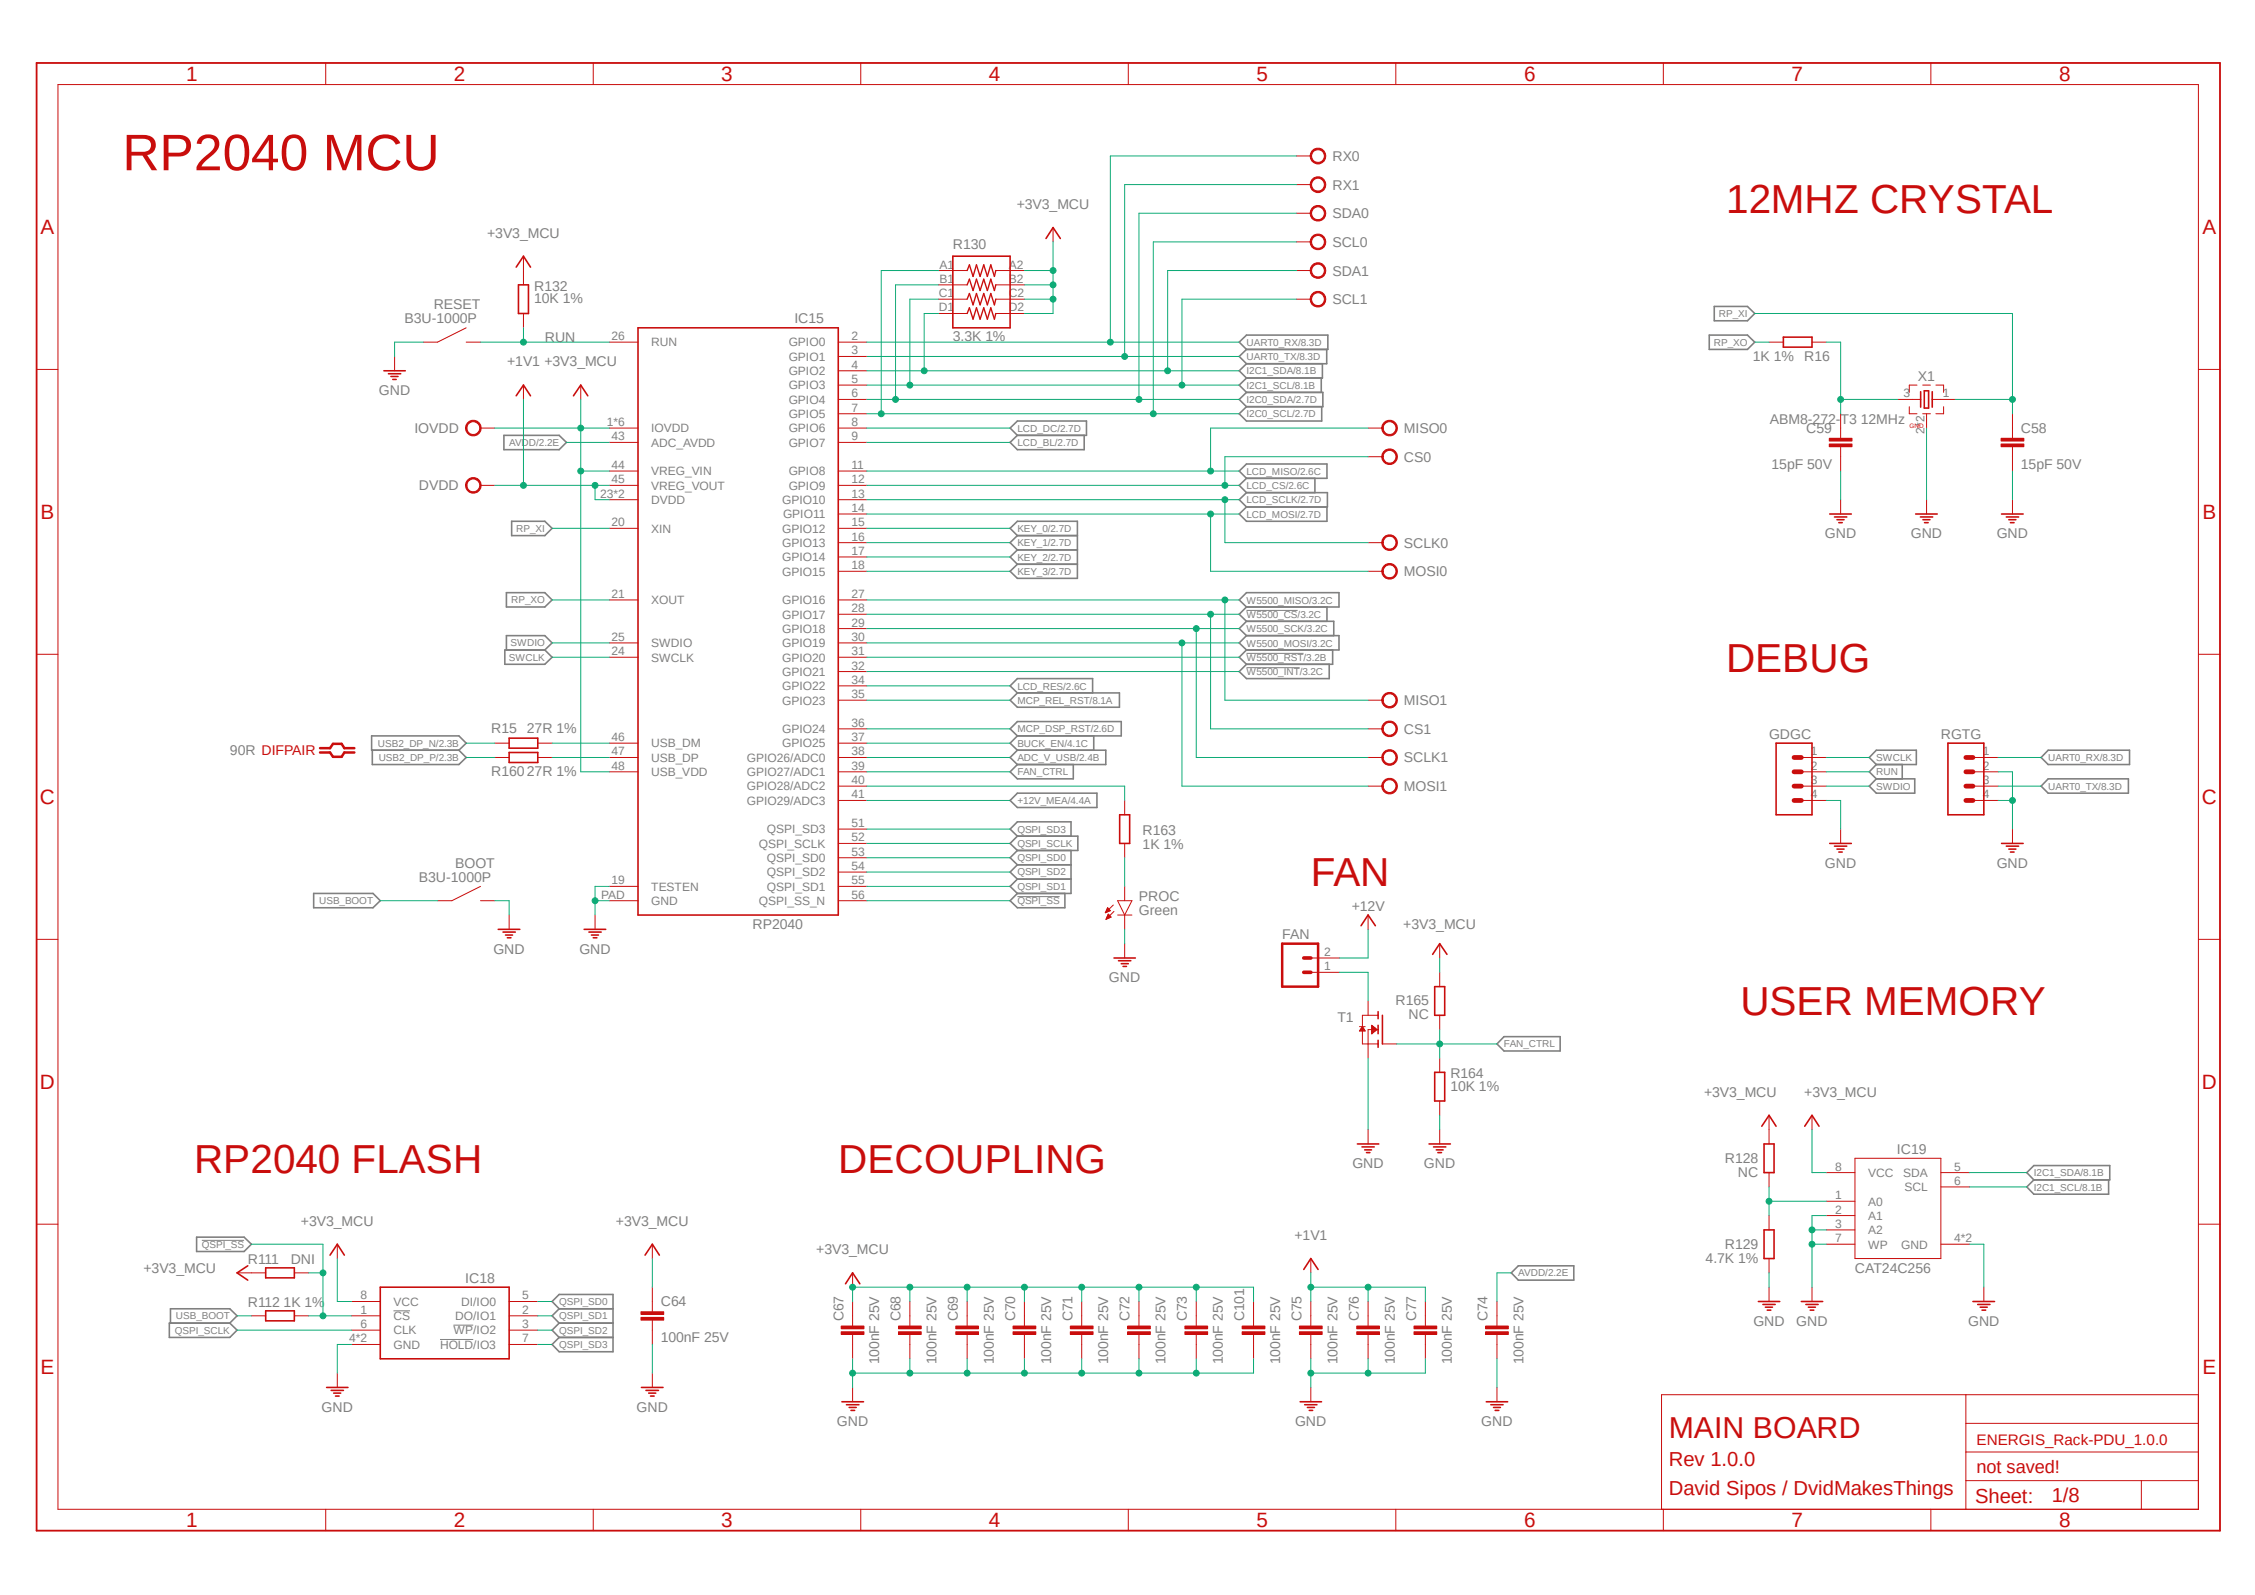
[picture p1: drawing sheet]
<svg xmlns="http://www.w3.org/2000/svg" width="420mm" height="297mm" viewBox="0 0 420 297" stroke-linecap="round" stroke-linejoin="round" font-family="sans-serif">
<defs><g id="words">
<text font-size="9.6" fill="#c90d0c" x="22.8" y="31.7">RP2040 MCU</text>
<g font-size="7.5" fill="#c90d0c">
<text x="321.5" y="39.7">12MHZ CRYSTAL</text>
<text x="321.5" y="125.1">DEBUG</text>
<text x="244.1" y="165.1">FAN</text>
<text x="324.1" y="189.1">USER MEMORY</text>
<text x="36.2" y="218.4">RP2040 FLASH</text>
<text x="156.1" y="218.4">DECOUPLING</text>
</g>
<text font-size="5.6" fill="#c90d0c" x="310.8" y="267.7">MAIN BOARD</text>
<g font-size="3.9" fill="#c90d0c">
<text x="34.7" y="15.1">1</text>
<text x="84.5" y="15.1">2</text>
<text x="134.3" y="15.1">3</text>
<text x="184.2" y="15.1">4</text>
<text x="234" y="15.1">5</text>
<text x="283.8" y="15.1">6</text>
<text x="333.7" y="15.1">7</text>
<text x="383.5" y="15.1">8</text>
<text x="7.5" y="43.6">A</text>
<text x="410.2" y="43.6">A</text>
<text x="7.5" y="96.7">B</text>
<text x="410.2" y="96.7">B</text>
<text x="7.4" y="149.7">C</text>
<text x="410.1" y="149.7">C</text>
<text x="7.4" y="202.8">D</text>
<text x="410.1" y="202.8">D</text>
<text x="7.5" y="255.9">E</text>
<text x="410.2" y="255.9">E</text>
<text x="34.7" y="284.4">1</text>
<text x="84.5" y="284.4">2</text>
<text x="134.3" y="284.4">3</text>
<text x="184.2" y="284.4">4</text>
<text x="234" y="284.4">5</text>
<text x="283.8" y="284.4">6</text>
<text x="333.7" y="284.4">7</text>
<text x="383.5" y="284.4">8</text>
</g>
<g font-size="3.8" fill="#c90d0c">
<text x="310.8" y="273">Rev 1.0.0</text>
<text x="310.8" y="278.4">David Sipos / DvidMakesThings</text>
<text x="367.9" y="279.8">Sheet:</text>
<text x="382.1" y="279.7">1/8</text>
</g>
<text font-size="3.4" fill="#c90d0c" x="368.1" y="274.4">not saved!</text>
<text font-size="2.8" fill="#c90d0c" x="368.1" y="269">ENERGIS_Rack-PDU_1.0.0</text>
<g font-size="2.6" fill="#808080">
<text x="248.2" y="30">RX0</text>
<text x="248.2" y="35.3">RX1</text>
<text x="189.4" y="38.9">+3V3_MCU</text>
<text x="248.2" y="40.6">SDA0</text>
<text x="90.7" y="44.2">+3V3_MCU</text>
<text x="177.5" y="46.4">R130</text>
<text x="248.2" y="46">SCL0</text>
<text x="248.2" y="51.3">SDA1</text>
<text x="80.8" y="57.6">RESET</text>
<text x="99.5" y="56.5">10K 1%</text>
<text x="99.5" y="54.1">R132</text>
<text x="248.2" y="56.6">SCL1</text>
<text x="75.4" y="60.2">B3U-1000P</text>
<text x="101.5" y="63.7">RUN</text>
<text x="148" y="60.2">IC15</text>
<text x="177.5" y="63.5">3.3K 1%</text>
<text x="94.4" y="68.2">+1V1 +3V3_MCU</text>
<text x="326.5" y="67.1">1K 1%</text>
<text x="336" y="67.1">R16</text>
<text x="357.2" y="70.9">X1</text>
<text x="70.6" y="73.6">GND</text>
<text x="77.2" y="80.6">IOVDD</text>
<text x="261.5" y="80.6">MISO0</text>
<text x="329.6" y="78.9">ABM8-272-T3 12MHz</text>
<text x="336.4" y="80.6">C59</text>
<text x="376.4" y="80.6">C58</text>
<text x="261.5" y="86">CS0</text>
<text x="329.9" y="87.3">15pF 50V</text>
<text x="376.4" y="87.3">15pF 50V</text>
<text x="78" y="91.3">DVDD</text>
<text x="261.5" y="102">SCLK0</text>
<text x="339.9" y="100.2">GND</text>
<text x="355.9" y="100.2">GND</text>
<text x="371.9" y="100.2">GND</text>
<text x="261.5" y="107.3">MOSI0</text>
<text x="261.5" y="131.3">MISO1</text>
<text x="91.5" y="136.5">R15</text>
<text x="98.1" y="136.5">27R 1%</text>
<text x="261.5" y="136.7">CS1</text>
<text x="329.5" y="137.6">GDGC</text>
<text x="361.5" y="137.6">RGTG</text>
<text x="42.8" y="140.6">90R DIFPAIR</text>
<text x="261.5" y="142">SCLK1</text>
<text x="91.5" y="144.5">R16027R 1%</text>
<text x="261.5" y="147.3">MOSI1</text>
<text x="212.8" y="155.5">R163</text>
<text x="84.8" y="161.6">BOOT</text>
<text x="212.8" y="158.2">1K 1%</text>
<text x="339.9" y="161.6">GND</text>
<text x="371.9" y="161.6">GND</text>
<text x="78" y="164.3">B3U-1000P</text>
<text x="212.1" y="167.7">PROC</text>
<text x="140.2" y="173.1">RP2040</text>
<text x="212.1" y="170.4">Green</text>
<text x="251.8" y="169.6">+12V</text>
<text x="261.4" y="173.1">+3V3_MCU</text>
<text x="91.9" y="177.6">GND</text>
<text x="107.9" y="177.6">GND</text>
<text x="238.8" y="174.9">FAN</text>
<text x="206.5" y="182.9">GND</text>
<text x="249.1" y="190.4">T1</text>
<text x="259.9" y="187.2">R165</text>
<text x="262.3" y="189.8">NC</text>
<text x="270.1" y="203.2">10K 1%</text>
<text x="270.1" y="200.8">R164</text>
<text x="317.4" y="204.2">+3V3_MCU</text>
<text x="336" y="204.2">+3V3_MCU</text>
<text x="353.3" y="214.9">IC19</text>
<text x="251.9" y="217.5">GND</text>
<text x="265.2" y="217.5">GND</text>
<text x="321.3" y="216.5">R128</text>
<text x="323.7" y="219.2">NC</text>
<text x="56" y="228.2">+3V3_MCU</text>
<text x="114.7" y="228.2">+3V3_MCU</text>
<text x="152" y="233.5">+3V3_MCU</text>
<text x="241.1" y="230.9">+1V1</text>
<text x="321.3" y="232.5">R129</text>
<text x="26.7" y="237">+3V3_MCU</text>
<text x="46.1" y="235.5">R111</text>
<text x="54.1" y="235.5">DNI</text>
<text x="86.7" y="238.9">IC18</text>
<text x="317.7" y="235.1">4.7K 1%</text>
<text x="345.5" y="237">CAT24C256</text>
<text x="46.1" y="243.5">R112</text>
<text x="52.8" y="243.5">1K 1%</text>
<text x="123.1" y="243.3">C64</text>
<text x="123.1" y="250">100nF 25V</text>
<text x="157.1" y="246.1" transform="rotate(-90 157.1 246.1)">C67</text>
<text x="167.7" y="246.1" transform="rotate(-90 167.7 246.1)">C68</text>
<text x="178.4" y="246.1" transform="rotate(-90 178.4 246.1)">C69</text>
<text x="189.1" y="246.1" transform="rotate(-90 189.1 246.1)">C70</text>
<text x="199.7" y="246.1" transform="rotate(-90 199.7 246.1)">C71</text>
<text x="210.4" y="246.1" transform="rotate(-90 210.4 246.1)">C72</text>
<text x="221.1" y="246.1" transform="rotate(-90 221.1 246.1)">C73</text>
<text x="231.7" y="246.1" transform="rotate(-90 231.7 246.1)">C101</text>
<text x="242.4" y="246.1" transform="rotate(-90 242.4 246.1)">C75</text>
<text x="253.1" y="246.1" transform="rotate(-90 253.1 246.1)">C76</text>
<text x="263.7" y="246.1" transform="rotate(-90 263.7 246.1)">C77</text>
<text x="277.1" y="246.1" transform="rotate(-90 277.1 246.1)">C74</text>
<text x="326.6" y="246.9">GND</text>
<text x="334.6" y="246.9">GND</text>
<text x="366.6" y="246.9">GND</text>
<text x="163.7" y="254.1" transform="rotate(-90 163.7 254.1)">100nF 25V</text>
<text x="174.4" y="254.1" transform="rotate(-90 174.4 254.1)">100nF 25V</text>
<text x="185.1" y="254.1" transform="rotate(-90 185.1 254.1)">100nF 25V</text>
<text x="195.7" y="254.1" transform="rotate(-90 195.7 254.1)">100nF 25V</text>
<text x="206.4" y="254.1" transform="rotate(-90 206.4 254.1)">100nF 25V</text>
<text x="217.1" y="254.1" transform="rotate(-90 217.1 254.1)">100nF 25V</text>
<text x="227.8" y="254.1" transform="rotate(-90 227.8 254.1)">100nF 25V</text>
<text x="238.4" y="254.1" transform="rotate(-90 238.4 254.1)">100nF 25V</text>
<text x="249.1" y="254.1" transform="rotate(-90 249.1 254.1)">100nF 25V</text>
<text x="259.8" y="254.1" transform="rotate(-90 259.8 254.1)">100nF 25V</text>
<text x="270.4" y="254.1" transform="rotate(-90 270.4 254.1)">100nF 25V</text>
<text x="283.8" y="254.1" transform="rotate(-90 283.8 254.1)">100nF 25V</text>
<text x="59.9" y="262.9">GND</text>
<text x="118.6" y="262.9">GND</text>
<text x="155.9" y="265.6">GND</text>
<text x="241.2" y="265.6">GND</text>
<text x="275.9" y="265.6">GND</text>
</g>
<g font-size="2.2" fill="#808080">
<text x="175" y="50">A1</text>
<text x="175" y="52.7">B1</text>
<text x="187.9" y="50">A2</text>
<text x="187.9" y="52.7">B2</text>
<text x="174.8" y="55.4">C1</text>
<text x="174.8" y="58">D1</text>
<text x="187.9" y="55.4">C2</text>
<text x="187.9" y="58">D2</text>
<text x="113.9" y="63.3">26</text>
<text x="121.3" y="64.5">RUN</text>
<text x="146.9" y="64.5">GPIO0</text>
<text x="158.6" y="63.3">2</text>
<text x="158.6" y="66">3</text>
<text x="146.9" y="67.2">GPIO1</text>
<text x="146.9" y="69.8">GPIO2</text>
<text x="158.6" y="68.7">4</text>
<text x="158.6" y="71.3">5</text>
<text x="146.9" y="72.5">GPIO3</text>
<text x="146.9" y="75.2">GPIO4</text>
<text x="146.9" y="77.9">GPIO5</text>
<text x="158.6" y="74">6</text>
<text x="158.6" y="76.7">7</text>
<text x="354.5" y="74">3</text>
<text x="361.9" y="74">1</text>
<text x="113" y="79.3">1*6</text>
<text x="113.9" y="82">43</text>
<text x="121.3" y="80.5">IOVDD</text>
<text x="121.3" y="83.2">ADC_AVDD</text>
<text x="146.9" y="80.5">GPIO6</text>
<text x="146.9" y="83.2">GPIO7</text>
<text x="158.6" y="79.3">8</text>
<text x="158.6" y="82">9</text>
<text x="358.4" y="80.8" transform="rotate(-90 358.4 80.8)">2*2</text>
<text x="113.9" y="87.3">44</text>
<text x="121.3" y="88.5">VREG_VIN</text>
<text x="146.9" y="88.5">GPIO8</text>
<text x="158.6" y="87.3">11</text>
<text x="111.8" y="92.7">23*2</text>
<text x="113.9" y="90">45</text>
<text x="121.3" y="93.9">DVDD</text>
<text x="121.3" y="91.2">VREG_VOUT</text>
<text x="145.7" y="93.9">GPIO10</text>
<text x="146.9" y="91.2">GPIO9</text>
<text x="158.6" y="90">12</text>
<text x="158.6" y="92.7">13</text>
<text x="158.6" y="95.3">14</text>
<text x="113.9" y="98">20</text>
<text x="121.3" y="99.2">XIN</text>
<text x="145.7" y="99.2">GPIO12</text>
<text x="145.7" y="101.9">GPIO13</text>
<text x="145.8" y="96.5">GPIO11</text>
<text x="158.6" y="98">15</text>
<text x="158.6" y="100.7">16</text>
<text x="145.7" y="104.5">GPIO14</text>
<text x="145.7" y="107.2">GPIO15</text>
<text x="158.6" y="103.3">17</text>
<text x="158.6" y="106">18</text>
<text x="113.9" y="111.3">21</text>
<text x="121.3" y="112.5">XOUT</text>
<text x="145.7" y="112.5">GPIO16</text>
<text x="158.6" y="111.3">27</text>
<text x="113.9" y="119.3">25</text>
<text x="145.7" y="115.2">GPIO17</text>
<text x="145.7" y="117.9">GPIO18</text>
<text x="158.6" y="114">28</text>
<text x="158.6" y="116.7">29</text>
<text x="158.6" y="119.3">30</text>
<text x="113.9" y="122">24</text>
<text x="121.3" y="123.2">SWCLK</text>
<text x="121.3" y="120.5">SWDIO</text>
<text x="145.7" y="120.5">GPIO19</text>
<text x="145.7" y="123.2">GPIO20</text>
<text x="145.7" y="125.9">GPIO21</text>
<text x="158.6" y="122">31</text>
<text x="158.6" y="124.7">32</text>
<text x="145.7" y="128.5">GPIO22</text>
<text x="145.7" y="131.2">GPIO23</text>
<text x="158.6" y="127.3">34</text>
<text x="158.6" y="130">35</text>
<text x="145.7" y="136.5">GPIO24</text>
<text x="158.6" y="135.3">36</text>
<text x="113.9" y="138">46</text>
<text x="113.9" y="140.7">47</text>
<text x="113.9" y="143.3">48</text>
<text x="121.3" y="139.2">USB_DM</text>
<text x="121.3" y="141.9">USB_DP</text>
<text x="139.1" y="141.9">GPIO26/ADC0</text>
<text x="145.7" y="139.2">GPIO25</text>
<text x="158.6" y="138">37</text>
<text x="158.6" y="140.7">38</text>
<text x="158.6" y="143.3">39</text>
<text x="337.3" y="140.7">1</text>
<text x="337.3" y="143.3">2</text>
<text x="369.3" y="140.7">1</text>
<text x="369.3" y="143.3">2</text>
<text x="121.3" y="144.5">USB_VDD</text>
<text x="139.1" y="144.5">GPIO27/ADC1</text>
<text x="139.1" y="147.2">GPIO28/ADC2</text>
<text x="139.1" y="149.9">GPIO29/ADC3</text>
<text x="158.6" y="146">40</text>
<text x="158.6" y="148.7">41</text>
<text x="337.3" y="146">3</text>
<text x="337.3" y="148.7">4</text>
<text x="369.3" y="146">3</text>
<text x="369.3" y="148.7">4</text>
<text x="142.8" y="155.2">QSPI_SD3</text>
<text x="158.6" y="154">51</text>
<text x="141.4" y="157.9">QSPI_SCLK</text>
<text x="142.8" y="160.5">QSPI_SD0</text>
<text x="158.6" y="156.7">52</text>
<text x="158.6" y="159.3">53</text>
<text x="112" y="167.3">PAD</text>
<text x="113.9" y="164.7">19</text>
<text x="121.3" y="165.9">TESTEN</text>
<text x="142.8" y="163.2">QSPI_SD2</text>
<text x="142.8" y="165.9">QSPI_SD1</text>
<text x="158.6" y="162">54</text>
<text x="158.6" y="164.7">55</text>
<text x="158.6" y="167.3">56</text>
<text x="121.3" y="168.5">GND</text>
<text x="141.4" y="168.5">QSPI_SS_N</text>
<text x="246.6" y="178">2</text>
<text x="246.6" y="180.7">1</text>
<text x="341.8" y="218">8</text>
<text x="347.9" y="219.2">VCC</text>
<text x="354.5" y="219.2">SDA</text>
<text x="354.7" y="221.8">SCL</text>
<text x="363.9" y="220.7">6</text>
<text x="363.9" y="218">5</text>
<text x="341.8" y="226">2</text>
<text x="341.8" y="223.4">1</text>
<text x="347.9" y="227.2">A1</text>
<text x="347.9" y="224.5">A0</text>
<text x="341.8" y="231.4">7</text>
<text x="341.8" y="228.7">3</text>
<text x="347.9" y="232.5">WP</text>
<text x="347.9" y="229.8">A2</text>
<text x="354.1" y="232.5">GND</text>
<text x="363.9" y="231.4">4*2</text>
<text x="67.1" y="244.6">1</text>
<text x="67.1" y="242">8</text>
<text x="73.3" y="245.8">CS</text>
<text x="73.3" y="243.2">VCC</text>
<text x="84.8" y="245.8">DO/IO1</text>
<text x="85.9" y="243.2">DI/IO0</text>
<text x="97.3" y="244.6">2</text>
<text x="97.3" y="242">5</text>
<text x="65" y="250">4*2</text>
<text x="67.1" y="247.3">6</text>
<text x="73.3" y="248.5">CLK</text>
<text x="73.3" y="251.2">GND</text>
<text x="82" y="251.2">HOLD/IO3</text>
<text x="84.5" y="248.5">WP/IO2</text>
<text x="97.3" y="247.3">3</text>
<text x="97.3" y="250">7</text>
</g>
<g font-size="1.9" fill="#808080">
<text x="320.1" y="59.1">RP_XI</text>
<text x="232.2" y="64.4">UART0_RX/8.3D</text>
<text x="319.2" y="64.4">RP_XO</text>
<text x="232.2" y="67.1">UART0_TX/8.3D</text>
<text x="232.2" y="69.7">I2C1_SDA/8.1B</text>
<text x="232.2" y="75.1">I2C0_SDA/2.7D</text>
<text x="232.2" y="77.7">I2C0_SCL/2.7D</text>
<text x="232.2" y="72.4">I2C1_SCL/8.1B</text>
<text x="94.8" y="83">AVDD/2.2E</text>
<text x="189.5" y="80.4">LCD_DC/2.7D</text>
<text x="189.5" y="83.1">LCD_BL/2.7D</text>
<text x="232.2" y="88.4">LCD_MISO/2.6C</text>
<text x="232.2" y="91.1">LCD_CS/2.6C</text>
<text x="232.2" y="93.7">LCD_SCLK/2.7D</text>
<text x="96.1" y="99">RP_XI</text>
<text x="189.5" y="99.1">KEY_0/2.7D</text>
<text x="189.5" y="101.7">KEY_1/2.7D</text>
<text x="232.2" y="96.4">LCD_MOSI/2.7D</text>
<text x="189.5" y="104.4">KEY_2/2.7D</text>
<text x="189.5" y="107.1">KEY_3/2.7D</text>
<text x="95.2" y="112.4">RP_XO</text>
<text x="232.2" y="112.4">W5500_MISO/3.2C</text>
<text x="232.2" y="117.7">W5500_SCK/3.2C</text>
<text x="232.2" y="115.1">W5500_CS/3.2C</text>
<text x="94.8" y="123">SWCLK</text>
<text x="95.1" y="120.4">SWDIO</text>
<text x="232.2" y="120.4">W5500_MOSI/3.2C</text>
<text x="232.2" y="125.7">W5500_INT/3.2C</text>
<text x="232.2" y="123.1">W5500_RST/3.2B</text>
<text x="189.5" y="128.4">LCD_RES/2.6C</text>
<text x="189.5" y="131.1">MCP_REL_RST/8.1A</text>
<text x="189.5" y="136.4">MCP_DSP_RST/2.6D</text>
<text x="70.4" y="139">USB2_DP_N/2.3B</text>
<text x="70.5" y="141.7">USB2_DP_P/2.3B</text>
<text x="189.5" y="141.7">ADC_V_USB/2.4B</text>
<text x="189.5" y="139.1">BUCK_EN/4.1C</text>
<text x="349.5" y="141.7">SWCLK</text>
<text x="381.5" y="141.7">UART0_RX/8.3D</text>
<text x="189.5" y="149.7">+12V_MEA/4.4A</text>
<text x="189.5" y="144.4">FAN_CTRL</text>
<text x="349.5" y="147">SWDIO</text>
<text x="349.5" y="144.4">RUN</text>
<text x="381.5" y="147">UART0_TX/8.3D</text>
<text x="189.5" y="155.1">QSPI_SD3</text>
<text x="189.5" y="157.7">QSPI_SCLK</text>
<text x="189.5" y="160.4">QSPI_SD0</text>
<text x="189.5" y="163">QSPI_SD2</text>
<text x="189.5" y="165.7">QSPI_SD1</text>
<text x="59.4" y="168.4">USB_BOOT</text>
<text x="189.5" y="168.4">QSPI_SS</text>
<text x="280.1" y="195">FAN_CTRL</text>
<text x="378.8" y="219">I2C1_SDA/8.1B</text>
<text x="378.8" y="221.7">I2C1_SCL/8.1B</text>
<text x="37.6" y="232.4">QSPI_SS</text>
<text x="282.8" y="237.7">AVDD/2.2E</text>
<text x="32.8" y="245.7">USB_BOOT</text>
<text x="104.1" y="243">QSPI_SD0</text>
<text x="104.1" y="245.7">QSPI_SD1</text>
<text x="32.6" y="248.3">QSPI_SCLK</text>
<text x="104.1" y="251">QSPI_SD3</text>
<text x="104.1" y="248.4">QSPI_SD2</text>
</g>
<text font-size="1.2" fill="#c90d0c" x="355.6" y="79.7">GND</text>
</g></defs>
<path d="M6.3 11.4l407.6 274.2M413.9 11.4l-407.6 274.2" fill="none" stroke="#fff" stroke-width=".19"/>
<path d="M232.2 113.7h9.5M232.2 124.3h9.9M232.2 121.7h10.6M189.5 167h7.9M37.6 231h7.9M73.3 244.1h3.1M82 249.4h6.1M84.5 246.8h3.6" fill="none" stroke="#808080" stroke-width=".19"/>
<g fill="none" stroke="#808080" stroke-width=".3">
<path d="M319.3 57.1h6.2l1.3 1.3-1.3 1.3h-6.2zM188.1 79.7l1.4-1.3h12.9v2.7h-12.9zM230.8 63.7l1.4-1.3h15.1v2.7h-15.1zM232.2 65.1l-1.4 1.3 1.4 1.3M232.2 73.1l-1.4 1.3 1.4 1.3M232.2 73.1h14.2v2.6h-14.2M232.2 75.7l-1.4 1.3 1.4 1.4h14v-2.7M232.2 67.7l-1.4 1.3 1.4 1.4M232.2 70.4l-1.4 1.3 1.4 1.4M246.1 70.4v2.7M246.3 67.7v2.7h-14.1M247.1 65.1v2.6h-14.9"/>
<path d="M318.3 62.4h7.2l1.3 1.3-1.3 1.4h-7.2zM93.9 81.1h10.2l1.4 1.3-1.4 1.3h-10.2zM95.3 97.1h6.2l1.3 1.3-1.3 1.3h-6.2zM189.5 99.7h11.2M189.5 99.7l-1.4-1.3 1.4-1.3h11.2v10.6h-11.2l-1.4-1.3 1.4-1.3M189.5 81.1l-1.4 1.3 1.4 1.3h12.4v-2.6M189.5 99.7l-1.4 1.3 1.4 1.4M230.8 87.7l1.4-1.3h14.9v2.7h-14.9zM232.2 94.4l-1.4 1.3 1.4 1.4h14.9v-2.7M232.2 89.1l-1.4 1.3 1.4 1.3M232.2 91.7h15v2.7h-15M232.2 91.7l-1.4 1.3 1.4 1.4"/>
<path d="M244.9 89.1v2.6M94.3 110.4h7.2l1.3 1.3-1.3 1.3h-7.2zM189.5 102.4h11.2M189.5 102.4l-1.4 1.3 1.4 1.4M189.5 105.1h11.2M230.8 111.7l1.4-1.3h17.2v2.6h-17.2zM232.2 115.7l-1.4 1.4 1.4 1.3M232.2 115.7h16.2v2.7M232.2 118.4h17.2v2.6h-17.2M232.2 118.4l-1.4 1.3 1.4 1.3M232.2 113l-1.4 1.4 1.4 1.3M247.1 113v2.7"/>
<path d="M69.2 137h16.3l1.3 1.4-1.3 1.3h-16.3zM69.3 139.7v2.7h16.2l1.3-1.3-1.3-1.4M94 121h7.5l1.3 1.4-1.3 1.3h-7.5zM94.3 121v-2.6h7.2l1.3 1.3-1.3 1.3M189.5 129l-1.4-1.3 1.4-1.3h14v2.6M189.5 139.7h16.5v2.7h-16.5M189.5 139.7l-1.4 1.4 1.4 1.3M189.5 129h19v2.7h-19l-1.4-1.3zM189.5 134.4h19.3v2.6h-19.3l-1.4-1.3zM189.5 137l-1.4 1.4 1.4 1.3M203.7 137v2.7M232.2 123.7l-1.4 1.4 1.4 1.3h15.4v-2.7"/>
<path d="M232.2 121l-1.4 1.4 1.4 1.3M248.2 121v2.7h-16M349.5 139.7h7.4v2.7h-7.4l-1.4-1.3zM381.5 139.7h15.1v2.7h-15.1l-1.3-1.3zM189.5 158.4l-1.4 1.3 1.4 1.3M189.5 155.7l-1.4-1.3 1.4-1.4h10v2.7M189.5 147.7h14.8v2.7h-14.8l-1.4-1.3zM189.5 142.4l-1.4 1.3 1.4 1.3h10.4v-2.6M189.5 155.7h11.2v2.7h-11.2M189.5 155.7l-1.4 1.4 1.4 1.3M199.5 158.4v8h-10M349.5 145h7.1v2.7h-7.1l-1.4-1.3z"/>
<path d="M349.5 142.4l-1.4 1.3 1.4 1.3M354.3 142.4v2.6M381.5 145h14.9v2.7h-14.9l-1.3-1.3zM58.4 166.4h11.1l1.3 1.3-1.3 1.3h-11.1zM189.5 161l-1.4 1.4 1.4 1.3M189.5 166.4l-1.4 1.3 1.4 1.3h8.8v-2.6M189.5 161h10M189.5 163.7h10M189.5 163.7l-1.4 1.4 1.4 1.3M280.1 193h10.5v2.7h-10.5l-1.3-1.3zM377.5 218.4l1.3-1.4h14.1v2.7h-14.1zM378.8 219.7l-1.3 1.3 1.3 1.4h13.9v-2.7"/>
<path d="M36.6 230.4h8.9l1.3 1.3-1.3 1.3h-8.9zM281.5 237l1.3-1.3h10.3v2.7h-10.3zM31.5 246.4h11.3l1.4 1.3-1.4 1.3h-11.3zM31.7 246.4v-2.7h11.1l1.4 1.3-1.4 1.4M104.1 246.4l-1.3 1.3 1.3 1.3M104.1 243.7l-1.3-1.3 1.3-1.4h10.1v10.7h-10.1l-1.3-1.3 1.3-1.4M104.1 249h10.1M104.1 246.4h10.1M104.1 243.7h10.1M104.1 243.7l-1.3 1.3 1.3 1.4"/>
</g>
<g fill="none" stroke="#c90d0c" stroke-width=".19">
<path d="M10.8 15.7h398.6v265.4h-398.6zM60.7 11.7v4M110.5 11.7v4M160.3 11.7v4M210.1 11.7v4M260 11.7v4M309.8 11.7v4M359.6 11.7v4M6.8 68.8h4M113.5 79.7h5.3M113.5 63.7h5.3M156.1 79.7h5.4"/>
<path d="M156.1 63.7h5.4M156.1 66.4h5.4M156.1 69h5.4M156.1 71.7h5.4M156.1 74.4h5.4M156.1 77h5.4M374.8 79.7v1.9M409.4 68.8h4.1M113.5 82.4h5.3M113.5 87.7h5.3M113.5 90.4h5.3M113.5 93h5.3"/>
<path d="M113.5 98.4h5.3M156.1 82.4h5.4M156.1 87.7h5.4M156.1 90.4h5.4M156.1 93h5.4M156.1 95.7h5.4M156.1 98.4h5.4M374.8 83.2v1.8M113.5 111.7h5.3M113.5 119.7h5.3M156.1 101h5.4M156.1 103.7h5.4"/>
<path d="M156.1 106.4h5.4M156.1 111.7h5.4M156.1 119.7h5.4M156.1 114.4h5.4M156.1 117.1h5.4M6.8 121.8h4M113.5 122.4h5.3M113.5 138.4h5.3M156.1 122.4h5.4M156.1 125.1h5.4M156.1 127.7h5.4M156.1 130.4h5.4"/>
<path d="M156.1 135.7h5.4M156.1 138.4h5.4M409.4 121.8h4.1M113.5 141.1h5.3M113.5 143.7h5.3M156.1 141.1h5.4M156.1 143.7h5.4M156.1 146.4h5.4M156.1 149.1h5.4M156.1 154.4h5.4M156.1 157.1h5.4M156.1 159.7h5.4"/>
<path d="M6.8 174.9h4M113.5 165.1h5.3M113.5 167.7h5.3M156.1 165.1h5.4M156.1 162.4h5.4M156.1 167.7h5.4M409.4 174.9h4.1M6.8 228h4M409.4 228h4.1M366.1 259.7v21.4M409.4 259.7h-99.9v21.4M366.1 275.7h43.3"/>
<path d="M366.1 270.4h43.3M366.1 265h43.3M398.8 275.7v5.4M60.7 281.1v3.9M110.5 281.1v3.9M160.3 281.1v3.9M210.1 281.1v3.9M260 281.1v3.9M309.8 281.1v3.9M359.6 281.1v3.9"/>
</g>
<path d="M6.8 11.7h406.7v273.3h-406.7z" fill="none" stroke="#c90d0c" stroke-width=".34"/>
<path d="M118.8 61h37.3v109.4h-37.3z" fill="none" stroke="#c90d0c" stroke-width=".3"/>
<path d="M372.7 82.7h4.2v.5h-4.2z" fill-rule="evenodd" fill="#c90d0c"/>
<path d="M372.7 82.7h4.2v.5h-4.2z" fill="none" stroke="#c90d0c" stroke-width=".19"/>
<path d="M372.7 81.6h4.2v.5h-4.2z" fill-rule="evenodd" fill="#c90d0c"/>
<path d="M342.8 79.7v1.9M374.8 77v2.7M342.8 83.2v1.8M372.7 81.6h4.2v.5h-4.2zM374.8 85v2.7" fill="none" stroke="#c90d0c" stroke-width=".19"/>
<path d="M340.7 82.7h4.2v.5h-4.2z" fill-rule="evenodd" fill="#c90d0c"/>
<path d="M340.7 82.7h4.2v.5h-4.2z" fill="none" stroke="#c90d0c" stroke-width=".19"/>
<path d="M340.7 81.6h4.2v.5h-4.2z" fill-rule="evenodd" fill="#c90d0c"/>
<path d="M329.5 63.7h2.6M337.5 63.7h2.6M342.8 77v2.7M89.5 90.4h2.7M340.7 81.6h4.2v.5h-4.2zM342.8 85v2.7M342.8 93v2.7M374.8 93v2.7M110.8 170.4v2.7" fill="none" stroke="#c90d0c" stroke-width=".19"/>
<g fill="none" stroke="#c90d0c" stroke-width=".3">
<path d="M332.1 62.8h5.4v1.8h-5.4zM340.8 95.7h4M341.7 96.3h2.3M342.1 96.8h1.4M342.5 97.3h.6M372.8 95.7h4M373.7 96.3h2.3M374.1 96.8h1.4M374.4 97.3h.7M108.8 173.1h4M109.7 173.6h2.3M110.2 174.1h1.3"/>
<path d="M110.5 174.6h.7"/>
</g>
<path d="M87 89.5a1.46 1.46 0 0 1 2.4 .1 1.46 1.46 0 0 1-.8 2.2 1.46 1.46 0 0 1-1.9-1.4h.3a1.2 1.2 0 0 1 1.6-1.1 1.2 1.2 0 0 1 .4 1.9 1.2 1.2 0 0 1-2-.4v-.4h-.3l.1-.5z" fill-rule="evenodd" fill="#c90d0c"/>
<path d="M89.5 79.7h2.7M87 89.5a1.46 1.46 0 0 1 2.4 .1 1.46 1.46 0 0 1-.8 2.2 1.46 1.46 0 0 1-1.9-1.4h.3a1.2 1.2 0 0 1 1.6-1.1 1.2 1.2 0 0 1 .4 1.9 1.2 1.2 0 0 1-2-.4v-.4h-.3l.1-.5z" fill="none" stroke="#c90d0c" stroke-width=".19"/>
<path d="M87 78.8a1.46 1.46 0 0 1 2.4 .1 1.46 1.46 0 0 1-.8 2.2 1.46 1.46 0 0 1-1.9-1.4h.3a1.2 1.2 0 0 1 1.6-1.1 1.2 1.2 0 0 1 .4 1.9 1.2 1.2 0 0 1-2-.4v-.4h-.3l.1-.5z" fill-rule="evenodd" fill="#c90d0c"/>
<g fill="none" stroke="#c90d0c" stroke-width=".19">
<path d="M87 78.8a1.46 1.46 0 0 1 2.4 .1 1.46 1.46 0 0 1-.8 2.2 1.46 1.46 0 0 1-1.9-1.4h.3a1.2 1.2 0 0 1 1.6-1.1 1.2 1.2 0 0 1 .4 1.9 1.2 1.2 0 0 1-2-.4v-.4h-.3l.1-.5zM46.8 237h2.7M54.8 237h2.7M46.8 245h2.7M54.8 245h2.7M62.8 255.7v2.7M65.5 245h5.3M65.5 247.7h5.3M65.5 242.4h5.3M65.5 250.4h5.3M94.8 245h5.4M94.8 247.7h5.4"/>
<path d="M94.8 242.4h5.4M94.8 250.4h5.4M121.5 242.4v1.8M121.5 245.8v1.9M121.5 255.7v2.7"/>
</g>
<path d="M49.5 236.1h5.3v1.9h-5.3zM70.8 239.7h24v13.3h-24zM49.5 244.1h5.3v1.9h-5.3zM60.8 258.4h4M61.7 258.9h2.3M62.1 259.4h1.4M62.5 260h.7M119.5 258.4h4M120.3 258.9h2.3M120.8 259.4h1.3M121.2 260h.6" fill="none" stroke="#c90d0c" stroke-width=".3"/>
<path d="M119.4 245.3h4.2v.5h-4.2z" fill-rule="evenodd" fill="#c90d0c"/>
<path d="M119.4 245.3h4.2v.5h-4.2z" fill="none" stroke="#c90d0c" stroke-width=".19"/>
<path d="M119.4 244.3h4.2v.5h-4.2z" fill-rule="evenodd" fill="#c90d0c"/>
<path d="M121.5 239.7v2.7M119.4 244.3h4.2v.5h-4.2zM121.5 247.7v2.7M158.8 245v1.9M158.8 248.5v1.9" fill="none" stroke="#c90d0c" stroke-width=".19"/>
<path d="M156.7 248h4.2v.5h-4.2z" fill-rule="evenodd" fill="#c90d0c"/>
<path d="M156.7 248h4.2v.5h-4.2z" fill="none" stroke="#c90d0c" stroke-width=".19"/>
<path d="M156.7 246.9h4.2v.5h-4.2z" fill-rule="evenodd" fill="#c90d0c"/>
<path d="M156.7 246.9h4.2v.5h-4.2zM158.8 242.4v2.6M158.8 250.4v2.6M169.5 245v1.9M169.5 248.5v1.9" fill="none" stroke="#c90d0c" stroke-width=".19"/>
<path d="M167.3 248h4.3v.5h-4.3z" fill-rule="evenodd" fill="#c90d0c"/>
<path d="M167.3 248h4.3v.5h-4.3z" fill="none" stroke="#c90d0c" stroke-width=".19"/>
<path d="M167.3 246.9h4.3v.5h-4.3z" fill-rule="evenodd" fill="#c90d0c"/>
<path d="M167.3 246.9h4.3v.5h-4.3zM169.5 242.4v2.6M169.5 250.4v2.6M180.1 245v1.9M180.1 248.5v1.9" fill="none" stroke="#c90d0c" stroke-width=".19"/>
<path d="M178 248h4.2v.5h-4.2z" fill-rule="evenodd" fill="#c90d0c"/>
<path d="M178 248h4.2v.5h-4.2z" fill="none" stroke="#c90d0c" stroke-width=".19"/>
<path d="M178 246.9h4.2v.5h-4.2z" fill-rule="evenodd" fill="#c90d0c"/>
<path d="M158.8 258.4v2.6M178 246.9h4.2v.5h-4.2zM180.1 242.4v2.6M180.1 250.4v2.6M190.8 245v1.9M190.8 248.5v1.9" fill="none" stroke="#c90d0c" stroke-width=".19"/>
<path d="M156.8 261h4M157.6 261.6h2.4M158.2 262.1h1.3M158.5 262.6h.7" fill="none" stroke="#c90d0c" stroke-width=".3"/>
<path d="M188.7 248h4.2v.5h-4.2z" fill-rule="evenodd" fill="#c90d0c"/>
<path d="M188.7 248h4.2v.5h-4.2z" fill="none" stroke="#c90d0c" stroke-width=".19"/>
<path d="M188.7 246.9h4.2v.5h-4.2z" fill-rule="evenodd" fill="#c90d0c"/>
<path d="M188.7 246.9h4.2v.5h-4.2zM190.8 242.4v2.6M190.8 250.4v2.6M201.5 245v1.9M201.5 248.5v1.9" fill="none" stroke="#c90d0c" stroke-width=".19"/>
<path d="M199.3 248h4.3v.5h-4.3z" fill-rule="evenodd" fill="#c90d0c"/>
<path d="M199.3 248h4.3v.5h-4.3z" fill="none" stroke="#c90d0c" stroke-width=".19"/>
<path d="M199.3 246.9h4.3v.5h-4.3z" fill-rule="evenodd" fill="#c90d0c"/>
<path d="M199.3 246.9h4.3v.5h-4.3zM201.5 242.4v2.6M201.5 250.4v2.6M212.1 245v1.9M212.1 248.5v1.9" fill="none" stroke="#c90d0c" stroke-width=".19"/>
<path d="M210 248h4.2v.5h-4.2z" fill-rule="evenodd" fill="#c90d0c"/>
<path d="M210 248h4.2v.5h-4.2z" fill="none" stroke="#c90d0c" stroke-width=".19"/>
<path d="M210 246.9h4.2v.5h-4.2z" fill-rule="evenodd" fill="#c90d0c"/>
<path d="M210 246.9h4.2v.5h-4.2zM212.1 242.4v2.6M212.1 250.4v2.6M222.8 245v1.9M222.8 248.5v1.9" fill="none" stroke="#c90d0c" stroke-width=".19"/>
<path d="M220.7 248h4.2v.5h-4.2z" fill-rule="evenodd" fill="#c90d0c"/>
<path d="M220.7 248h4.2v.5h-4.2z" fill="none" stroke="#c90d0c" stroke-width=".19"/>
<path d="M220.7 246.9h4.2v.5h-4.2z" fill-rule="evenodd" fill="#c90d0c"/>
<path d="M220.7 246.9h4.2v.5h-4.2zM222.8 242.4v2.6M222.8 250.4v2.6M278.8 245v1.9M278.8 248.5v1.9" fill="none" stroke="#c90d0c" stroke-width=".19"/>
<path d="M276.7 248h4.2v.5h-4.2z" fill-rule="evenodd" fill="#c90d0c"/>
<path d="M276.7 248h4.2v.5h-4.2z" fill="none" stroke="#c90d0c" stroke-width=".19"/>
<path d="M276.7 246.9h4.2v.5h-4.2z" fill-rule="evenodd" fill="#c90d0c"/>
<path d="M244.1 245v1.9M244.1 248.5v1.9M276.7 246.9h4.2v.5h-4.2zM278.8 242.4v2.6M278.8 250.4v2.6" fill="none" stroke="#c90d0c" stroke-width=".19"/>
<path d="M242 248h4.3v.5h-4.3z" fill-rule="evenodd" fill="#c90d0c"/>
<path d="M242 248h4.3v.5h-4.3z" fill="none" stroke="#c90d0c" stroke-width=".19"/>
<path d="M242 246.9h4.3v.5h-4.3z" fill-rule="evenodd" fill="#c90d0c"/>
<path d="M242 246.9h4.3v.5h-4.3zM244.1 242.4v2.6M244.1 250.4v2.6M254.8 245v1.9M254.8 248.5v1.9" fill="none" stroke="#c90d0c" stroke-width=".19"/>
<path d="M252.7 248h4.2v.5h-4.2z" fill-rule="evenodd" fill="#c90d0c"/>
<path d="M252.7 248h4.2v.5h-4.2z" fill="none" stroke="#c90d0c" stroke-width=".19"/>
<path d="M252.7 246.9h4.2v.5h-4.2z" fill-rule="evenodd" fill="#c90d0c"/>
<path d="M252.7 246.9h4.2v.5h-4.2zM254.8 242.4v2.6M254.8 250.4v2.6M265.5 245v1.9M265.5 248.5v1.9" fill="none" stroke="#c90d0c" stroke-width=".19"/>
<path d="M263.4 248h4.2v.5h-4.2z" fill-rule="evenodd" fill="#c90d0c"/>
<path d="M263.4 248h4.2v.5h-4.2z" fill="none" stroke="#c90d0c" stroke-width=".19"/>
<path d="M263.4 246.9h4.2v.5h-4.2z" fill-rule="evenodd" fill="#c90d0c"/>
<g fill="none" stroke="#c90d0c" stroke-width=".19">
<path d="M97.5 50.4v2.6M97.5 58.4v2.6M174.8 50.4h5.3M174.8 53h5.3M174.8 55.7h5.3M174.8 58.4h5.3M185.5 50.4h5.3M185.5 53h5.3M185.5 55.7h5.3M185.5 58.4h5.3M73.5 66.4v2.6M86.8 61l-5.3 2.7h-2.7"/>
<path d="M86.8 63.7h2.7M97.5 71.7v2.7M334.8 141.1h5.3M334.8 143.7h5.3M334.8 146.4h5.3M334.8 149.1h5.3M342.8 154.4v2.7M366.8 141.1h5.4M366.8 143.7h5.4M366.8 146.4h5.4M366.8 149.1h5.4M374.8 154.4v2.7"/>
<path d="M89.5 165.1l-5.3 2.6h-2.7M89.5 167.7h2.7M94.8 170.4v2.7M329.5 210.4v2.6M329.5 218.4v2.6M340.1 218.4h5.4M345.5 215.7h16v18.7h-16zM361.5 218.4h5.3M244.1 234.4v2.6M329.5 226.4v2.6M329.5 234.4v2.6M329.5 239.7v2.7"/>
<path d="M337.5 239.7v2.7M340.1 231.7h5.4M340.1 229h5.4M340.1 226.4h5.4M340.1 223.7h5.4M361.5 221h5.3M361.5 231.7h5.3M369.5 239.7v2.7M233.5 245v1.9M233.5 248.5v1.9M244.1 258.4v2.6M263.4 246.9h4.2v.5h-4.2z"/>
<path d="M265.5 242.4v2.6M265.5 250.4v2.6M278.8 258.4v2.6"/>
</g>
<g fill="none" stroke="#c90d0c" stroke-width=".3">
<path d="M96.6 53h1.8v5.4h-1.8zM177.5 47.7h10.6v13.3h-10.6zM71.5 69h4M72.3 69.6h2.3M72.8 70.1h1.3M73.2 70.7h.6M96.1 73.7l1.4-2 1.3 2M330.8 138.4h6.7v13.3h-6.7zM362.8 138.4h6.7v13.3h-6.7zM340.8 157.1h4M341.7 157.6h2.3M342.1 158.1h1.4"/>
<path d="M342.5 158.7h.6M372.8 157.1h4M373.7 157.6h2.3M374.1 158.1h1.4M374.4 158.7h.7M92.8 173.1h4M93.7 173.6h2.3M94.1 174.1h1.4M94.5 174.6h.7M328.5 213h1.9v5.4h-1.9zM242.8 236.4l1.3-2 1.4 2M328.5 229h1.9v5.4h-1.9z"/>
<path d="M327.5 242.4h4M328.3 242.9h2.3M328.8 243.4h1.3M329.1 244h.7M335.5 242.4h4M336.3 242.9h2.3M336.8 243.4h1.3M337.1 244h.7M367.5 242.4h4M368.3 242.9h2.3M368.8 243.4h1.3M369.1 244h.7"/>
<path d="M242.1 261h4M243 261.6h2.3M243.5 262.1h1.3M243.8 262.6h.7M276.8 261h4M277.7 261.6h2.3M278.2 262.1h1.2M278.5 262.6h.6"/>
</g>
<path d="M334.1 141.1h1.4M334.1 143.7h1.4M334.1 146.4h1.4M334.1 149.1h1.4M366.1 141.1h1.4M366.1 143.7h1.4M366.1 146.4h1.4M366.1 149.1h1.4" fill="none" stroke="#c90d0c" stroke-width=".89"/>
<path d="M180.1 50.4l.5-1.1 .6 2.2 .7-2.2 .6 2.2 .7-2.2 .7 2.2 .6-2.2 .7 2.2 .3-1.1M180.1 53l.5-1 .6 2.1 .7-2.1 .6 2.1 .7-2.1 .7 2.1 .6-2.1 .7 2.1 .3-1.1M180.1 55.7l.5-1 .6 2.1 .7-2.1 .6 2.1 .7-2.1 .7 2.1 .6-2.1 .7 2.1 .3-1.1M180.1 58.4l.5-1.1 .6 2.1 .7-2.1 .6 2.1 .7-2.1 .7 2.1 .6-2.1 .7 2.1 .3-1" fill="none" stroke="#c90d0c" stroke-width=".25"/>
<path d="M231.4 248h4.2v.5h-4.2z" fill-rule="evenodd" fill="#c90d0c"/>
<path d="M231.4 248h4.2v.5h-4.2z" fill="none" stroke="#c90d0c" stroke-width=".19"/>
<path d="M231.4 246.9h4.2v.5h-4.2z" fill-rule="evenodd" fill="#c90d0c"/>
<g fill="none" stroke="#c90d0c" stroke-width=".19">
<path d="M241.5 29h2.6M97.5 47.7v2.7M196.1 42.4v2.6M108.2 71.7v2.7M353.5 74.4h4.2M355.6 75.7v1.3h1.4M357 71.7h-1.4v1.4M358.1 71.7h1.4M358.1 77h1.4M358.8 77v2.7M359.9 74.4h4.3M360.6 71.7h1.4v1.4"/>
<path d="M362 75.7v1.3h-1.4M358.8 93v2.7M92.2 138.4h2.6M100.2 138.4h2.6M92.2 141.1h2.6M100.2 141.1h2.6M209.5 149.1v2.6M209.5 157.1v2.6M205.9 169.9h.1M206 169.8h.2M206 169.7h.5M206 169.6h.7"/>
<path d="M206 171.1h.2M206.1 169.5h.7M206.1 171h.4M206.1 169.5h.6M206.1 170.9h.6M206.2 169.3h.4M206.2 170.8h.7M206.2 169.2h.3M206.2 170.7h.6M206.2 169.2h.2M206.2 170.6h.6M206.3 169l-.4 1"/>
<path d="M206.3 169l.5 .6-.9 .4M206.3 169v.1M206.3 170.5h.4M206.3 170.4h.3M206.4 170.3h.1M206.9 170.8l-.5-.6-.4 1M206.9 170.8l-.9 .4M207.3 168.5l-1.4 1.5M207.5 169.7l-1.5 1.5M208.2 167.7h2.6l-1.3 2.7zM208.2 170.4h2.6M209.5 165.1v2.6"/>
<path d="M209.5 170.4v2.7M209.5 175.7v2.7M329.5 207.7v2.7M337.5 207.7v2.7M44.2 237h2.6M62.8 231.7v2.7M121.5 231.7v2.7M158.8 237v2.7M231.4 246.9h4.2v.5h-4.2zM233.5 242.4v2.6M233.5 250.4v2.6"/>
</g>
<g fill="none" stroke="#c90d0c" stroke-width=".3">
<path d="M96.1 49.7l1.4-2 1.3 2M194.8 44.4l1.3-2 1.4 2M106.8 73.7l1.4-2 1.3 2M357.7 72.9v2.9M358.4 72.8h.8v3.2h-.8zM359.9 72.9v2.9M356.8 95.7h4M357.7 96.3h2.3M358.1 96.8h1.4M358.4 97.3h.7M94.8 137.5h5.4v1.8h-5.4zM94.8 140.1h5.4v1.9h-5.4z"/>
<path d="M208.5 151.7h1.9v5.4h-1.9zM207.5 178.4h4M208.3 178.9h2.3M208.8 179.5h1.3M209.2 180h.6M328.1 209.7l1.4-2 1.3 2M336.1 209.7l1.4-2 1.3 2M46.1 235.7l-1.9 1.3 1.9 1.4M61.5 233.7l1.3-2 1.3 2M120.1 233.7l1.4-2 1.3 2M157.5 239.1l1.3-2.1 1.3 2.1"/>
</g>
<path d="M59.6 139.3h1.9l.5-.8h1.6l.5 .8h1.9M59.6 140.1h1.9l.5 .8h1.6l.5-.8h1.9" fill="none" stroke="#c90d0c" stroke-width=".47"/>
<path d="M244.3 28.1a1.46 1.46 0 0 1 2.4 .1 1.46 1.46 0 0 1-.8 2.2 1.46 1.46 0 0 1-1.9-1.4h.3a1.19 1.19 0 0 1 1.6-1.1 1.19 1.19 0 0 1 .4 2 1.19 1.19 0 0 1-2-.4v-.5h-.3z" fill-rule="evenodd" fill="#c90d0c"/>
<path d="M241.5 34.4h2.6M244.3 28.1a1.46 1.46 0 0 1 2.4 .1 1.46 1.46 0 0 1-.8 2.2 1.46 1.46 0 0 1-1.9-1.4h.3a1.19 1.19 0 0 1 1.6-1.1 1.19 1.19 0 0 1 .4 2 1.19 1.19 0 0 1-2-.4v-.5h-.3z" fill="none" stroke="#c90d0c" stroke-width=".19"/>
<path d="M244.3 33.4a1.46 1.46 0 0 1 2.4 .2 1.46 1.46 0 0 1-.8 2.2 1.46 1.46 0 0 1-1.9-1.4h.3a1.19 1.19 0 0 1 1.6-1.1 1.19 1.19 0 0 1 .4 1.9 1.19 1.19 0 0 1-2-.4v-.4h-.3z" fill-rule="evenodd" fill="#c90d0c"/>
<path d="M241.5 39.7h2.6M244.3 33.4a1.46 1.46 0 0 1 2.4 .2 1.46 1.46 0 0 1-.8 2.2 1.46 1.46 0 0 1-1.9-1.4h.3a1.19 1.19 0 0 1 1.6-1.1 1.19 1.19 0 0 1 .4 1.9 1.19 1.19 0 0 1-2-.4v-.4h-.3z" fill="none" stroke="#c90d0c" stroke-width=".19"/>
<path d="M244.3 38.8a1.46 1.46 0 0 1 2.4 .1 1.46 1.46 0 0 1-.8 2.2 1.46 1.46 0 0 1-1.9-1.4h.3a1.19 1.19 0 0 1 1.6-1.1 1.19 1.19 0 0 1 .4 1.9 1.19 1.19 0 0 1-2-.4v-.4h-.3z" fill-rule="evenodd" fill="#c90d0c"/>
<path d="M244.3 38.8a1.46 1.46 0 0 1 2.4 .1 1.46 1.46 0 0 1-.8 2.2 1.46 1.46 0 0 1-1.9-1.4h.3a1.19 1.19 0 0 1 1.6-1.1 1.19 1.19 0 0 1 .4 1.9 1.19 1.19 0 0 1-2-.4v-.4h-.3zM241.5 45h2.6" fill="none" stroke="#c90d0c" stroke-width=".19"/>
<path d="M244.3 44.1a1.46 1.46 0 0 1 2.4 .1 1.46 1.46 0 0 1-.8 2.2 1.46 1.46 0 0 1-1.9-1.4h.3a1.19 1.19 0 0 1 1.6-1.1 1.19 1.19 0 0 1 .4 2 1.19 1.19 0 0 1-2-.4v-.5h-.3z" fill-rule="evenodd" fill="#c90d0c"/>
<path d="M241.5 50.4h2.6M244.3 44.1a1.46 1.46 0 0 1 2.4 .1 1.46 1.46 0 0 1-.8 2.2 1.46 1.46 0 0 1-1.9-1.4h.3a1.19 1.19 0 0 1 1.6-1.1 1.19 1.19 0 0 1 .4 2 1.19 1.19 0 0 1-2-.4v-.5h-.3z" fill="none" stroke="#c90d0c" stroke-width=".19"/>
<path d="M244.3 49.4a1.46 1.46 0 0 1 2.4 .2 1.46 1.46 0 0 1-.8 2.2 1.46 1.46 0 0 1-1.9-1.4h.3a1.19 1.19 0 0 1 1.6-1.1 1.19 1.19 0 0 1 .4 1.9 1.19 1.19 0 0 1-2-.4v-.4h-.3l.1-.5z" fill-rule="evenodd" fill="#c90d0c"/>
<path d="M241.5 55.7h2.6M244.3 49.4a1.46 1.46 0 0 1 2.4 .2 1.46 1.46 0 0 1-.8 2.2 1.46 1.46 0 0 1-1.9-1.4h.3a1.19 1.19 0 0 1 1.6-1.1 1.19 1.19 0 0 1 .4 1.9 1.19 1.19 0 0 1-2-.4v-.4h-.3l.1-.5z" fill="none" stroke="#c90d0c" stroke-width=".19"/>
<path d="M244.3 54.8a1.46 1.46 0 0 1 2.4 .1 1.46 1.46 0 0 1-.8 2.2 1.46 1.46 0 0 1-1.9-1.4h.3a1.19 1.19 0 0 1 1.6-1.1 1.19 1.19 0 0 1 .4 1.9 1.19 1.19 0 0 1-2-.4v-.4h-.3l.1-.5z" fill-rule="evenodd" fill="#c90d0c"/>
<path d="M244.3 54.8a1.46 1.46 0 0 1 2.4 .1 1.46 1.46 0 0 1-.8 2.2 1.46 1.46 0 0 1-1.9-1.4h.3a1.19 1.19 0 0 1 1.6-1.1 1.19 1.19 0 0 1 .4 1.9 1.19 1.19 0 0 1-2-.4v-.4h-.3l.1-.5zM254.8 79.7h2.7" fill="none" stroke="#c90d0c" stroke-width=".19"/>
<path d="M257.7 78.8a1.46 1.46 0 0 1 2.3 .1 1.46 1.46 0 0 1-.8 2.2 1.46 1.46 0 0 1-1.9-1.4h.3a1.2 1.2 0 0 1 1.6-1.1 1.2 1.2 0 0 1 .4 1.9 1.2 1.2 0 0 1-1.9-.4l-.1-.4h-.3l.1-.5z" fill-rule="evenodd" fill="#c90d0c"/>
<path d="M257.7 78.8a1.46 1.46 0 0 1 2.3 .1 1.46 1.46 0 0 1-.8 2.2 1.46 1.46 0 0 1-1.9-1.4h.3a1.2 1.2 0 0 1 1.6-1.1 1.2 1.2 0 0 1 .4 1.9 1.2 1.2 0 0 1-1.9-.4l-.1-.4h-.3l.1-.5zM254.8 85h2.7" fill="none" stroke="#c90d0c" stroke-width=".19"/>
<path d="M257.7 84.1a1.46 1.46 0 0 1 2.3 .1 1.46 1.46 0 0 1-.8 2.3 1.46 1.46 0 0 1-1.9-1.5h.3a1.2 1.2 0 0 1 1.6-1.1 1.2 1.2 0 0 1 .4 2 1.2 1.2 0 0 1-1.9-.4l-.1-.5h-.3l.1-.5z" fill-rule="evenodd" fill="#c90d0c"/>
<path d="M257.7 84.1a1.46 1.46 0 0 1 2.3 .1 1.46 1.46 0 0 1-.8 2.3 1.46 1.46 0 0 1-1.9-1.5h.3a1.2 1.2 0 0 1 1.6-1.1 1.2 1.2 0 0 1 .4 2 1.2 1.2 0 0 1-1.9-.4l-.1-.5h-.3l.1-.5zM254.8 101h2.7" fill="none" stroke="#c90d0c" stroke-width=".19"/>
<path d="M257.7 100.1a1.46 1.46 0 0 1 2.3 .1 1.46 1.46 0 0 1-.8 2.3 1.46 1.46 0 0 1-1.9-1.5h.3a1.2 1.2 0 0 1 1.6-1.1 1.2 1.2 0 0 1 .4 2 1.2 1.2 0 0 1-1.9-.4l-.1-.5h-.3l.1-.5z" fill-rule="evenodd" fill="#c90d0c"/>
<path d="M254.8 106.4h2.7M257.7 100.1a1.46 1.46 0 0 1 2.3 .1 1.46 1.46 0 0 1-.8 2.3 1.46 1.46 0 0 1-1.9-1.5h.3a1.2 1.2 0 0 1 1.6-1.1 1.2 1.2 0 0 1 .4 2 1.2 1.2 0 0 1-1.9-.4l-.1-.5h-.3l.1-.5z" fill="none" stroke="#c90d0c" stroke-width=".19"/>
<path d="M257.7 105.5a1.46 1.46 0 0 1 2.3 .1 1.46 1.46 0 0 1-.8 2.2 1.46 1.46 0 0 1-1.9-1.4h.3a1.2 1.2 0 0 1 1.6-1.1 1.2 1.2 0 0 1 .4 1.9 1.2 1.2 0 0 1-1.9-.4l-.1-.4h-.3l.1-.5z" fill-rule="evenodd" fill="#c90d0c"/>
<path d="M257.7 105.5a1.46 1.46 0 0 1 2.3 .1 1.46 1.46 0 0 1-.8 2.2 1.46 1.46 0 0 1-1.9-1.4h.3a1.2 1.2 0 0 1 1.6-1.1 1.2 1.2 0 0 1 .4 1.9 1.2 1.2 0 0 1-1.9-.4l-.1-.4h-.3l.1-.5zM254.8 130.4h2.7" fill="none" stroke="#c90d0c" stroke-width=".19"/>
<path d="M257.7 129.5a1.46 1.46 0 0 1 2.3 .1 1.46 1.46 0 0 1-.8 2.2 1.46 1.46 0 0 1-1.9-1.4h.3a1.2 1.2 0 0 1 1.6-1.1 1.2 1.2 0 0 1 .4 1.9 1.2 1.2 0 0 1-1.9-.4l-.1-.4h-.3l.1-.5z" fill-rule="evenodd" fill="#c90d0c"/>
<path d="M254.8 135.7h2.7M257.7 129.5a1.46 1.46 0 0 1 2.3 .1 1.46 1.46 0 0 1-.8 2.2 1.46 1.46 0 0 1-1.9-1.4h.3a1.2 1.2 0 0 1 1.6-1.1 1.2 1.2 0 0 1 .4 1.9 1.2 1.2 0 0 1-1.9-.4l-.1-.4h-.3l.1-.5z" fill="none" stroke="#c90d0c" stroke-width=".19"/>
<path d="M257.7 134.8a1.46 1.46 0 0 1 2.3 .1 1.46 1.46 0 0 1-.8 2.2 1.46 1.46 0 0 1-1.9-1.4h.3a1.2 1.2 0 0 1 1.6-1.1 1.2 1.2 0 0 1 .4 2 1.2 1.2 0 0 1-1.9-.5l-.1-.4h-.3l.1-.5z" fill-rule="evenodd" fill="#c90d0c"/>
<path d="M257.7 134.8a1.46 1.46 0 0 1 2.3 .1 1.46 1.46 0 0 1-.8 2.2 1.46 1.46 0 0 1-1.9-1.4h.3a1.2 1.2 0 0 1 1.6-1.1 1.2 1.2 0 0 1 .4 2 1.2 1.2 0 0 1-1.9-.5l-.1-.4h-.3l.1-.5zM254.8 141.1h2.7" fill="none" stroke="#c90d0c" stroke-width=".19"/>
<path d="M257.7 140.1a1.46 1.46 0 0 1 2.3 .2 1.46 1.46 0 0 1-.8 2.2 1.46 1.46 0 0 1-1.9-1.4h.3a1.2 1.2 0 0 1 1.6-1.2 1.2 1.2 0 0 1 .4 2 1.2 1.2 0 0 1-1.9-.4l-.1-.4h-.3l.1-.6z" fill-rule="evenodd" fill="#c90d0c"/>
<path d="M254.8 146.4h2.7M257.7 140.1a1.46 1.46 0 0 1 2.3 .2 1.46 1.46 0 0 1-.8 2.2 1.46 1.46 0 0 1-1.9-1.4h.3a1.2 1.2 0 0 1 1.6-1.2 1.2 1.2 0 0 1 .4 2 1.2 1.2 0 0 1-1.9-.4l-.1-.4h-.3l.1-.6z" fill="none" stroke="#c90d0c" stroke-width=".19"/>
<path d="M257.7 145.5a1.46 1.46 0 0 1 2.3 .1 1.46 1.46 0 0 1-.8 2.2 1.46 1.46 0 0 1-1.9-1.4h.3a1.19 1.19 0 0 1 1.6-1.2 1.19 1.19 0 0 1 .4 2 1.19 1.19 0 0 1-1.9-.4l-.1-.4h-.3l.1-.5z" fill-rule="evenodd" fill="#c90d0c"/>
<g fill="none" stroke="#c90d0c" stroke-width=".19">
<path d="M257.7 145.5a1.46 1.46 0 0 1 2.3 .1 1.46 1.46 0 0 1-.8 2.2 1.46 1.46 0 0 1-1.9-1.4h.3a1.19 1.19 0 0 1 1.6-1.2 1.19 1.19 0 0 1 .4 2 1.19 1.19 0 0 1-1.9-.4l-.1-.4h-.3l.1-.5zM244.1 178.4h5.4M254.8 170.4v2.7M268.1 175.7v2.7M244.1 181.1h5.4M253.2 191.2h1.1M253.2 191.9h1.1M253.3 191.8h.9M253.4 191.7h.7M253.4 191.6h.6M253.5 191.5h.5M253.6 191.4h.3"/>
<path d="M253.6 191.3h.3M253.7 191.3h.1M253.7 191.2l.6 .8h-1.1zM254.8 186.4v2.7M255.5 190.9l1 .8-1 .8zM255.5 192.5h.1M255.5 192.4h.1M255.5 192.3h.2M255.5 192.2h.4M255.5 192.1h.4M255.5 192h.6M255.5 191.9h.7"/>
<path d="M255.5 191.8h.8M255.5 191.6h.9M255.5 191.5h.7M255.5 191.4h.7M255.5 191.3h.5M255.5 191.3h.4M255.5 191.1h.3M255.5 191.1h.2M255.5 191h.1M256.7 191.7h-1.9v5.3M256.7 189.1h-3v5.3h3M257.5 194.4h2.6"/>
<path d="M268.1 181.1v2.6M268.1 189.1v2.6M268.1 197v2.7M254.8 210.4v2.6M268.1 205v2.7M268.1 210.4v2.6"/>
</g>
<g fill="none" stroke="#c90d0c" stroke-width=".3">
<path d="M253.5 172.4l1.3-2 1.4 2M266.8 177.7l1.3-2 1.4 2M256.7 188.4v1.3M256.7 190.9v1.6M256.7 193.7v1.3M257.5 189.1v5.3M267.2 183.7h1.9v5.4h-1.9zM267.2 199.7h1.9v5.3h-1.9zM252.8 213h4M253.7 213.6h2.2M254.2 214.1h1.2M254.5 214.6h.6"/>
<path d="M266.1 213h4M267 213.6h2.3M267.5 214.1h1.3M267.8 214.6h.7"/>
</g>
<path d="M238.8 175.7h6.7v8h-6.7z" fill="none" stroke="#c90d0c" stroke-width=".47"/>
<path d="M242.8 178.4h1.3M242.8 181.1h1.3" fill="none" stroke="#c90d0c" stroke-width=".68"/>
<path d="M342.8 87.7v5.3M374.8 87.7v5.3M110.8 167.7h2.7M113.5 165.1h-2.7v5.3" fill="none" stroke="#0dab76" stroke-width=".19"/>
<circle cx="110.8" cy="167.7" r=".55" fill="#0dab76"/>
<g fill="none" stroke="#0dab76" stroke-width=".19">
<path d="M65.5 250.4h-2.7v5.3M121.5 250.4v5.3M158.8 253v5.4M169.5 253v2.7h-10.7"/>
<circle cx="110.8" cy="167.7" r=".55"/>
</g>
<circle cx="158.8" cy="255.7" r=".55" fill="#0dab76"/>
<g fill="none" stroke="#0dab76" stroke-width=".19">
<path d="M180.1 253v2.7h-10.6"/>
<circle cx="158.8" cy="255.7" r=".55"/>
</g>
<circle cx="169.5" cy="255.7" r=".55" fill="#0dab76"/>
<g fill="none" stroke="#0dab76" stroke-width=".19">
<path d="M190.8 253v2.7h21.3v-2.7M201.5 253v2.7"/>
<circle cx="169.5" cy="255.7" r=".55"/>
</g>
<circle cx="201.5" cy="255.7" r=".55" fill="#0dab76"/>
<g fill="none" stroke="#0dab76" stroke-width=".19">
<path d="M222.8 253v2.7h-10.7"/>
<circle cx="201.5" cy="255.7" r=".55"/>
</g>
<circle cx="212.1" cy="255.7" r=".55" fill="#0dab76"/>
<g fill="none" stroke="#0dab76" stroke-width=".19">
<path d="M180.1 255.7h10.7"/>
<circle cx="212.1" cy="255.7" r=".55"/>
</g>
<circle cx="190.8" cy="255.7" r=".55" fill="#0dab76"/>
<circle cx="190.8" cy="255.7" r=".55" fill="none" stroke="#0dab76" stroke-width=".19"/>
<circle cx="180.1" cy="255.7" r=".55" fill="#0dab76"/>
<g fill="none" stroke="#0dab76" stroke-width=".19">
<path d="M222.8 255.7h10.7"/>
<circle cx="180.1" cy="255.7" r=".55"/>
</g>
<circle cx="222.8" cy="255.7" r=".55" fill="#0dab76"/>
<g fill="none" stroke="#0dab76" stroke-width=".19">
<path d="M233.5 253v2.7M244.1 253v2.7h21.4v-2.7M254.8 253v2.7M278.8 253v5.4"/>
<circle cx="222.8" cy="255.7" r=".55"/>
</g>
<circle cx="254.8" cy="255.7" r=".55" fill="#0dab76"/>
<g fill="none" stroke="#0dab76" stroke-width=".19">
<path d="M244.1 255.7v2.7"/>
<circle cx="254.8" cy="255.7" r=".55"/>
</g>
<circle cx="244.1" cy="255.7" r=".55" fill="#0dab76"/>
<g fill="none" stroke="#0dab76" stroke-width=".19">
<path d="M340.1 149.1h2.7v5.3M92.2 167.7h2.6v2.7M329.5 237v2.7M337.5 231.7h2.6M340.1 226.4h-2.6v13.3"/>
<circle cx="244.1" cy="255.7" r=".55"/>
</g>
<circle cx="337.5" cy="231.7" r=".55" fill="#0dab76"/>
<g fill="none" stroke="#0dab76" stroke-width=".19">
<path d="M337.5 229h2.6"/>
<circle cx="337.5" cy="231.7" r=".55"/>
</g>
<circle cx="337.5" cy="229" r=".55" fill="#0dab76"/>
<g fill="none" stroke="#0dab76" stroke-width=".19">
<path d="M372.2 143.7h2.6v10.7M372.2 149.1h2.6M366.8 231.7h2.7v8"/>
<circle cx="337.5" cy="229" r=".55"/>
</g>
<circle cx="374.8" cy="149.1" r=".55" fill="#0dab76"/>
<g fill="none" stroke="#0dab76" stroke-width=".19">
<path d="M78.8 63.7h-5.3v2.7M358.8 79.7v13.3M161.5 117.1h69.3M222.8 117.1v24h32M209.5 173.1v2.6M254.8 197v13.4M268.1 207.7v2.7"/>
<circle cx="374.8" cy="149.1" r=".55"/>
</g>
<circle cx="222.8" cy="117.1" r=".55" fill="#0dab76"/>
<g fill="none" stroke="#0dab76" stroke-width=".19">
<path d="M161.5 111.7h69.3M228.1 111.7v18.7h26.7"/>
<circle cx="222.8" cy="117.1" r=".55"/>
</g>
<circle cx="228.1" cy="111.7" r=".55" fill="#0dab76"/>
<g fill="none" stroke="#0dab76" stroke-width=".19">
<path d="M161.5 119.7h69.3M220.1 119.7v26.7h34.7"/>
<circle cx="228.1" cy="111.7" r=".55"/>
</g>
<circle cx="220.1" cy="119.7" r=".55" fill="#0dab76"/>
<g fill="none" stroke="#0dab76" stroke-width=".19">
<path d="M374.8 58.4v18.6M364.2 74.4h10.6M102.8 119.7h10.7M102.8 122.4h10.7M161.5 125.1h69.3M340.1 146.4h8M340.1 141.1h8"/>
<circle cx="220.1" cy="119.7" r=".55"/>
</g>
<circle cx="374.8" cy="74.4" r=".55" fill="#0dab76"/>
<g fill="none" stroke="#0dab76" stroke-width=".19">
<path d="M326.8 58.4h48M340.1 63.7h2.7v13.3M342.8 74.4h10.7M102.8 98.4h10.7"/>
<circle cx="374.8" cy="74.4" r=".55"/>
</g>
<circle cx="342.8" cy="74.4" r=".55" fill="#0dab76"/>
<g fill="none" stroke="#0dab76" stroke-width=".19">
<path d="M161.5 154.4h26.6M161.5 157.1h26.6M161.5 159.7h26.6M161.5 162.4h26.6M161.5 165.1h26.6M161.5 167.7h26.6M57.5 237h2.7v8M44.2 247.7h21.3M57.5 245h8M100.2 250.4h2.6M100.2 247.7h2.6M100.2 242.4h2.6"/>
<path d="M100.2 245h2.6"/>
<circle cx="342.8" cy="74.4" r=".55"/>
</g>
<circle cx="60.2" cy="245" r=".55" fill="#0dab76"/>
<g fill="none" stroke="#0dab76" stroke-width=".19">
<path d="M46.8 231.7h13.4v5.3"/>
<circle cx="60.2" cy="245" r=".55"/>
</g>
<circle cx="60.2" cy="237" r=".55" fill="#0dab76"/>
<g fill="none" stroke="#0dab76" stroke-width=".19">
<path d="M161.5 114.4h69.3M225.5 114.4v21.3h29.3M161.5 122.4h69.3"/>
<circle cx="60.2" cy="237" r=".55"/>
</g>
<circle cx="225.5" cy="114.4" r=".55" fill="#0dab76"/>
<g fill="none" stroke="#0dab76" stroke-width=".19">
<path d="M97.5 90.4h16M110.8 90.4v2.6h2.7"/>
<circle cx="225.5" cy="114.4" r=".55"/>
</g>
<circle cx="110.8" cy="90.4" r=".55" fill="#0dab76"/>
<g fill="none" stroke="#0dab76" stroke-width=".19">
<path d="M97.5 74.4v16h-5.3"/>
<circle cx="110.8" cy="90.4" r=".55"/>
</g>
<circle cx="97.5" cy="90.4" r=".55" fill="#0dab76"/>
<g fill="none" stroke="#0dab76" stroke-width=".19">
<path d="M254.8 239.7v2.7M244.1 242.4v-2.7h21.4v2.7"/>
<circle cx="97.5" cy="90.4" r=".55"/>
</g>
<circle cx="254.8" cy="239.7" r=".55" fill="#0dab76"/>
<g fill="none" stroke="#0dab76" stroke-width=".19">
<path d="M244.1 237v2.7"/>
<circle cx="254.8" cy="239.7" r=".55"/>
</g>
<circle cx="244.1" cy="239.7" r=".55" fill="#0dab76"/>
<g fill="none" stroke="#0dab76" stroke-width=".19">
<path d="M241.5 29h-34.7v34.7M161.5 63.7h69.3M326.8 63.7h2.7M105.5 82.4h8M102.8 111.7h10.7M161.5 141.1h26.6M70.8 167.7h10.7M281.5 237h-2.7v5.4M44.2 245h2.6"/>
<circle cx="244.1" cy="239.7" r=".55"/>
</g>
<circle cx="206.8" cy="63.7" r=".55" fill="#0dab76"/>
<g fill="none" stroke="#0dab76" stroke-width=".19">
<path d="M241.5 34.4h-32v32M161.5 66.4h69.3M372.2 141.1h8"/>
<circle cx="206.8" cy="63.7" r=".55"/>
</g>
<circle cx="209.5" cy="66.4" r=".55" fill="#0dab76"/>
<g fill="none" stroke="#0dab76" stroke-width=".19">
<path d="M174.8 53h-8v21.4M161.5 74.4h69.3M372.2 146.4h8"/>
<circle cx="209.5" cy="66.4" r=".55"/>
</g>
<circle cx="166.8" cy="74.4" r=".55" fill="#0dab76"/>
<g fill="none" stroke="#0dab76" stroke-width=".19">
<path d="M241.5 39.7h-29.4v34.7"/>
<circle cx="166.8" cy="74.4" r=".55"/>
</g>
<circle cx="212.1" cy="74.4" r=".55" fill="#0dab76"/>
<g fill="none" stroke="#0dab76" stroke-width=".19">
<path d="M174.8 50.4h-10.7v26.6M161.5 77h69.3"/>
<circle cx="212.1" cy="74.4" r=".55"/>
</g>
<circle cx="164.1" cy="77" r=".55" fill="#0dab76"/>
<g fill="none" stroke="#0dab76" stroke-width=".19">
<path d="M241.5 45h-26.7v32"/>
<circle cx="164.1" cy="77" r=".55"/>
</g>
<circle cx="214.8" cy="77" r=".55" fill="#0dab76"/>
<g fill="none" stroke="#0dab76" stroke-width=".19">
<path d="M174.8 58.4h-2.7v10.6M161.5 69h69.3"/>
<circle cx="214.8" cy="77" r=".55"/>
</g>
<circle cx="172.1" cy="69" r=".55" fill="#0dab76"/>
<g fill="none" stroke="#0dab76" stroke-width=".19">
<path d="M241.5 50.4h-24v18.6"/>
<circle cx="172.1" cy="69" r=".55"/>
</g>
<circle cx="217.5" cy="69" r=".55" fill="#0dab76"/>
<g fill="none" stroke="#0dab76" stroke-width=".19">
<path d="M174.8 55.7h-5.3v16M161.5 71.7h69.3M366.8 218.4h10.7"/>
<circle cx="217.5" cy="69" r=".55"/>
</g>
<circle cx="169.5" cy="71.7" r=".55" fill="#0dab76"/>
<g fill="none" stroke="#0dab76" stroke-width=".19">
<path d="M241.5 55.7h-21.4v16"/>
<circle cx="169.5" cy="71.7" r=".55"/>
</g>
<circle cx="220.1" cy="71.7" r=".55" fill="#0dab76"/>
<g fill="none" stroke="#0dab76" stroke-width=".19">
<path d="M161.5 90.4h69.3M254.8 85h-26.7v5.4M366.8 221h10.7"/>
<circle cx="220.1" cy="71.7" r=".55"/>
</g>
<circle cx="228.1" cy="90.4" r=".55" fill="#0dab76"/>
<g fill="none" stroke="#0dab76" stroke-width=".19">
<path d="M161.5 93h69.3M228.1 93v8h26.7"/>
<circle cx="228.1" cy="90.4" r=".55"/>
</g>
<circle cx="228.1" cy="93" r=".55" fill="#0dab76"/>
<g fill="none" stroke="#0dab76" stroke-width=".19">
<path d="M254.8 79.7h-29.3v8M161.5 87.7h69.3"/>
<circle cx="228.1" cy="93" r=".55"/>
</g>
<circle cx="225.5" cy="87.7" r=".55" fill="#0dab76"/>
<g fill="none" stroke="#0dab76" stroke-width=".19">
<path d="M161.5 95.7h69.3M225.5 95.7v10.7h29.3"/>
<circle cx="225.5" cy="87.7" r=".55"/>
</g>
<circle cx="225.5" cy="95.7" r=".55" fill="#0dab76"/>
<g fill="none" stroke="#0dab76" stroke-width=".19">
<path d="M329.5 221v5.4M329.5 223.7h10.6"/>
<circle cx="225.5" cy="95.7" r=".55"/>
</g>
<circle cx="329.5" cy="223.7" r=".55" fill="#0dab76"/>
<g fill="none" stroke="#0dab76" stroke-width=".19">
<path d="M89.5 63.7h24M97.5 61v2.7M161.5 79.7h26.6M161.5 98.4h26.6M161.5 101h26.6M161.5 103.7h26.6M161.5 106.4h26.6M161.5 127.7h26.6"/>
<circle cx="329.5" cy="223.7" r=".55"/>
</g>
<circle cx="97.5" cy="63.7" r=".55" fill="#0dab76"/>
<g fill="none" stroke="#0dab76" stroke-width=".19">
<path d="M108.2 74.4v69.3h5.3M108.2 79.7h5.3M161.5 82.4h26.6M161.5 130.4h26.6M161.5 135.7h26.6M161.5 138.4h26.6M161.5 149.1h26.6M340.1 143.7h8"/>
<circle cx="97.5" cy="63.7" r=".55"/>
</g>
<circle cx="108.2" cy="79.7" r=".55" fill="#0dab76"/>
<g fill="none" stroke="#0dab76" stroke-width=".19">
<path d="M108.2 87.7h5.3"/>
<circle cx="108.2" cy="79.7" r=".55"/>
</g>
<circle cx="108.2" cy="87.7" r=".55" fill="#0dab76"/>
<g fill="none" stroke="#0dab76" stroke-width=".19">
<path d="M190.8 50.4h5.3M196.1 45v13.4h-5.3M92.2 79.7h16M62.8 234.4v8h2.7M121.5 234.4v5.3"/>
<circle cx="108.2" cy="87.7" r=".55"/>
</g>
<circle cx="196.1" cy="50.4" r=".55" fill="#0dab76"/>
<g fill="none" stroke="#0dab76" stroke-width=".19">
<path d="M190.8 53h5.3"/>
<circle cx="196.1" cy="50.4" r=".55"/>
</g>
<circle cx="196.1" cy="53" r=".55" fill="#0dab76"/>
<g fill="none" stroke="#0dab76" stroke-width=".19">
<path d="M190.8 55.7h5.3"/>
<circle cx="196.1" cy="53" r=".55"/>
</g>
<circle cx="196.1" cy="55.7" r=".55" fill="#0dab76"/>
<g fill="none" stroke="#0dab76" stroke-width=".19">
<path d="M158.8 242.4v-2.7h10.7v2.7"/>
<circle cx="196.1" cy="55.7" r=".55"/>
</g>
<circle cx="158.8" cy="239.7" r=".55" fill="#0dab76"/>
<g fill="none" stroke="#0dab76" stroke-width=".19">
<path d="M169.5 239.7h10.6v2.7"/>
<circle cx="158.8" cy="239.7" r=".55"/>
</g>
<circle cx="169.5" cy="239.7" r=".55" fill="#0dab76"/>
<g fill="none" stroke="#0dab76" stroke-width=".19">
<path d="M201.5 239.7v2.7M190.8 242.4v-2.7h21.3v2.7"/>
<circle cx="169.5" cy="239.7" r=".55"/>
</g>
<circle cx="201.5" cy="239.7" r=".55" fill="#0dab76"/>
<g fill="none" stroke="#0dab76" stroke-width=".19">
<path d="M212.1 239.7h10.7v2.7"/>
<circle cx="201.5" cy="239.7" r=".55"/>
</g>
<circle cx="212.1" cy="239.7" r=".55" fill="#0dab76"/>
<g fill="none" stroke="#0dab76" stroke-width=".19">
<path d="M180.1 239.7h10.7"/>
<circle cx="212.1" cy="239.7" r=".55"/>
</g>
<circle cx="190.8" cy="239.7" r=".55" fill="#0dab76"/>
<circle cx="190.8" cy="239.7" r=".55" fill="none" stroke="#0dab76" stroke-width=".19"/>
<circle cx="180.1" cy="239.7" r=".55" fill="#0dab76"/>
<g fill="none" stroke="#0dab76" stroke-width=".19">
<path d="M222.8 239.7h10.7v2.7"/>
<circle cx="180.1" cy="239.7" r=".55"/>
</g>
<circle cx="222.8" cy="239.7" r=".55" fill="#0dab76"/>
<g fill="none" stroke="#0dab76" stroke-width=".19">
<path d="M86.8 138.4h5.4M102.8 138.4h10.7M86.8 141.1h5.4M102.8 141.1h10.7M161.5 146.4h48v2.7M209.5 159.7v5.4M254.8 173.1v5.3h-5.3M268.1 178.4v2.7M249.5 181.1h5.3v5.3M260.1 194.4h18.7M268.1 194.4v2.6M337.5 210.4v8h2.6"/>
<circle cx="222.8" cy="239.7" r=".55"/>
</g>
<circle cx="268.1" cy="194.4" r=".55" fill="#0dab76"/>
<g fill="none" stroke="#0dab76" stroke-width=".19">
<path d="M161.5 143.7h26.6M268.1 191.7v2.7"/>
<circle cx="268.1" cy="194.4" r=".55"/>
</g>
<use href="#words"/>
</svg>
